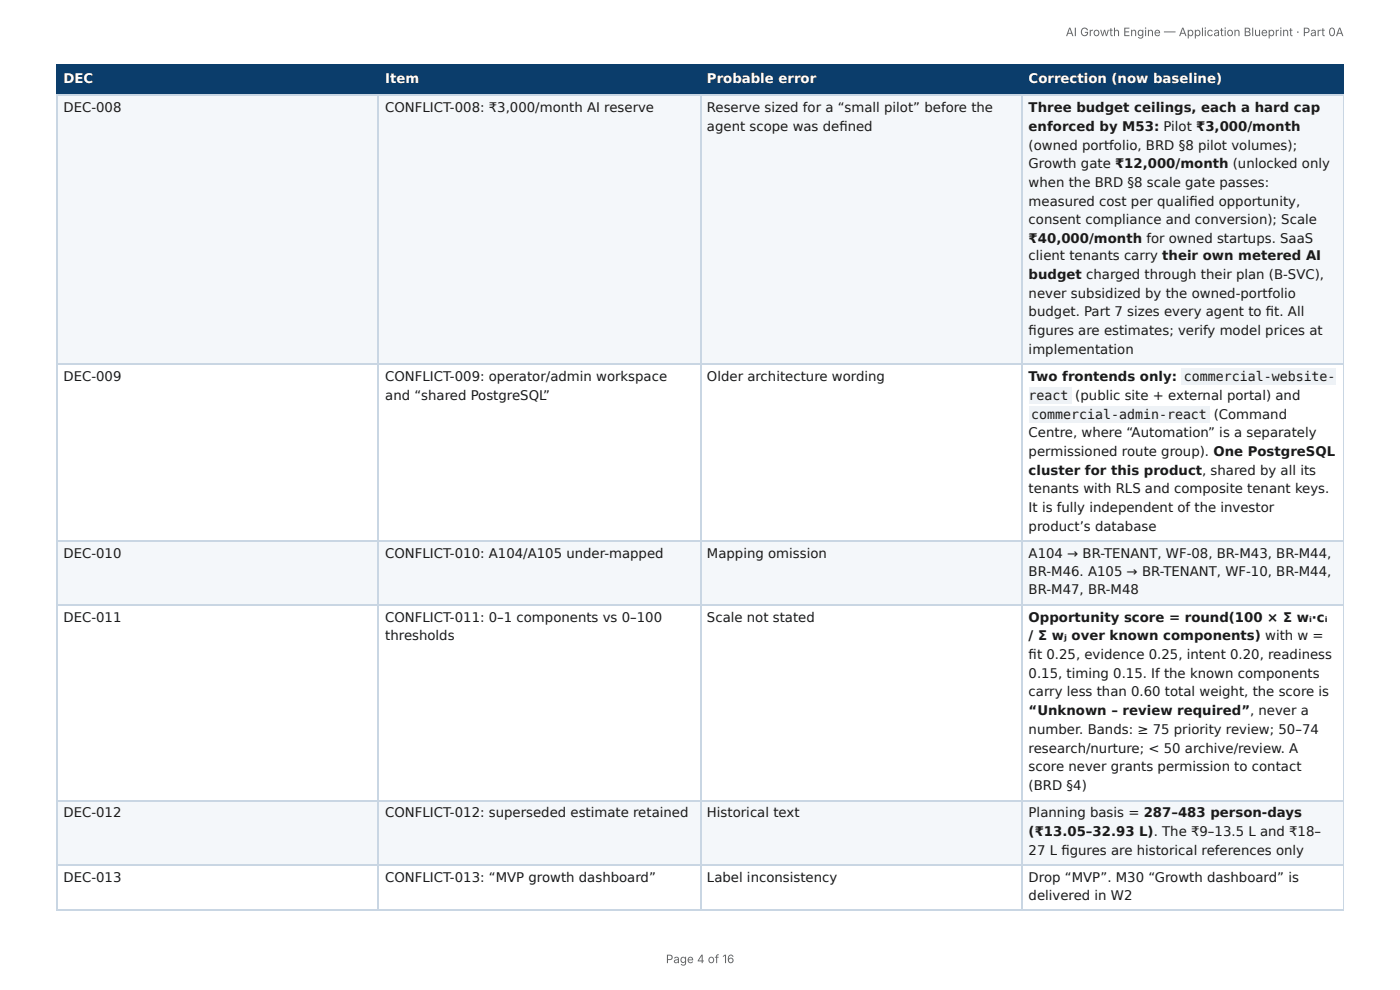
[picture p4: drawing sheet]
<svg xmlns="http://www.w3.org/2000/svg" width="297mm" height="210mm" viewBox="0 0 297 210" stroke-linecap="round" stroke-linejoin="round" font-family="sans-serif">
<defs><g id="words">
<g font-size="2.8" fill="#fff">
<text x="13.5" y="17.7">DEC</text>
<text x="81.8" y="17.7">Item</text>
<text x="150.2" y="17.7">Probable error</text>
<text x="218.5" y="17.7">Correction (now baseline)</text>
</g>
<g font-size="2.8" fill="#1a1a1a">
<text x="13.5" y="23.8">DEC-008</text>
<text x="81.8" y="23.8">CONFLICT-008: ₹3,000/month AI reserve</text>
<text x="150.2" y="23.8">Reserve sized for a “small pilot” before the</text>
<text x="218.5" y="23.8">Three budget ceilings, each a hard cap</text>
<text x="150.2" y="27.8">agent scope was defi ned</text>
<text x="218.5" y="27.8">enforced by M53: Pilot ₹3,000/month</text>
<text x="218.5" y="31.8">(owned portfolio, BRD §8 pilot volumes);</text>
<text x="218.5" y="35.7">Growth gate ₹12,000/month (unlocked only</text>
<text x="218.5" y="39.7">when the BRD §8 scale gate passes:</text>
<text x="218.5" y="43.7">measured cost per qualifi ed opportunity,</text>
<text x="218.5" y="47.6">consent compliance and conversion); Scale</text>
<text x="218.5" y="51.6">₹40,000/month for owned startups. SaaS</text>
<text x="218.5" y="55.3">client tenants carry their own metered AI</text>
<text x="218.5" y="59.3">budget charged through their plan (B-SVC),</text>
<text x="218.5" y="63.2">never subsidized by the owned-portfolio</text>
<text x="218.5" y="67.2">budget. Part 7 sizes every agent to fi t. All</text>
<text x="218.5" y="71.2">fi gures are estimates; verify model prices at</text>
<text x="218.5" y="75.1">implementation</text>
<text x="13.5" y="81">DEC-009</text>
<text x="81.8" y="81">CONFLICT-009: operator/admin workspace</text>
<text x="150.2" y="81">Older architecture wording</text>
<text x="218.5" y="81">Two frontends only:</text>
<text x="251.4" y="81">commercial-website-</text>
<text x="81.8" y="84.9">and “shared PostgreSQL”</text>
<text x="218.5" y="84.9">react</text>
<text x="219" y="88.9">commercial-admin-react</text>
<text x="228.4" y="84.9">(public site + external portal) and</text>
<text x="257.8" y="88.9">(Command</text>
<text x="218.5" y="92.9">Centre, where “Automation” is a separately</text>
<text x="218.5" y="96.8">permissioned route group). One PostgreSQL</text>
<text x="218.5" y="100.8">cluster for this product, shared by all its</text>
<text x="218.5" y="104.8">tenants with RLS and composite tenant keys.</text>
<text x="218.5" y="108.7">It is fully independent of the investor</text>
<text x="218.5" y="112.7">product’s database</text>
<text x="13.5" y="118.5">DEC-010</text>
<text x="81.8" y="118.5">CONFLICT-010: A104/A105 under-mapped</text>
<text x="150.2" y="118.5">Mapping omission</text>
<text x="218.5" y="118.5">A104 → BR-TENANT, WF-08, BR-M43, BR-M44,</text>
<text x="218.5" y="122.2">BR-M46. A105 → BR-TENANT, WF-10, BR-M44,</text>
<text x="218.5" y="126.2">BR-M47, BR-M48</text>
<text x="13.5" y="132">DEC-011</text>
<text x="81.8" y="132">CONFLICT-011: 0–1 components vs 0–100</text>
<text x="81.8" y="136">thresholds</text>
<text x="150.2" y="132">Scale not stated</text>
<text x="218.5" y="132">Opportunity score = round(100 × Σ wᵢ·cᵢ</text>
<text x="218.5" y="136">/ Σ wⱼ over known components) with w =</text>
<text x="218.5" y="140">fi t 0.25, evidence 0.25, intent 0.20, readiness</text>
<text x="218.5" y="143.9">0.15, timing 0.15. If the known components</text>
<text x="218.5" y="147.9">carry less than 0.60 total weight, the score is</text>
<text x="218.5" y="151.9">“Unknown – review required”, never a</text>
<text x="218.5" y="155.8">number. Bands: ≥ 75 priority review; 50–74</text>
<text x="218.5" y="159.8">research/nurture; &lt; 50 archive/review. A</text>
<text x="218.5" y="163.8">score never grants permission to contact</text>
<text x="218.5" y="167.7">(BRD §4)</text>
<text x="13.5" y="173.6">DEC-012</text>
<text x="81.8" y="173.6">CONFLICT-012: superseded estimate retained</text>
<text x="150.2" y="173.6">Historical text</text>
<text x="218.5" y="173.6">Planning basis = 287–483 person-days</text>
<text x="218.5" y="177.5">(₹13.05–32.93 L). The ₹9–13.5 L and ₹18–</text>
<text x="218.5" y="181.5">27 L fi gures are historical references only</text>
<text x="13.5" y="187.3">DEC-013</text>
<text x="81.8" y="187.3">CONFLICT-013: “MVP growth dashboard”</text>
<text x="150.2" y="187.3">Label inconsistency</text>
<text x="218.5" y="187.3">Drop “MVP”. M30 “Growth dashboard” is</text>
<text x="218.5" y="191">delivered in W2</text>
</g>
<g font-size="2.5" fill="#666">
<text x="226.4" y="7.7">AI Growth Engine — Application Blueprint · Part 0A</text>
<text x="141.4" y="204.5">Page 4 of 16</text>
</g>
</g></defs>
<g fill="#0b3d6b">
<path d="M12.2 14h68.2v6.1h-68.2z"/>
<path d="M80.4 14h68.3v6.1h-68.3z"/>
<path d="M148.7 14h68.3v6.1h-68.3z"/>
<path d="M217 14h68.4v6.1h-68.4z"/>
</g>
<g fill="#f4f7fa">
<path d="M12.2 20.1h68.2v57.4h-68.2z"/>
<path d="M80.4 20.1h68.3v57.4h-68.3z"/>
<path d="M148.7 20.1h68.3v57.4h-68.3z"/>
<path d="M217 20.1h68.4v57.4h-68.4z"/>
<path d="M12.2 114.8h68.2v13.8h-68.2z"/>
<path d="M80.4 114.8h68.3v13.8h-68.3z"/>
<path d="M148.7 114.8h68.3v13.8h-68.3z"/>
<path d="M217 114.8h68.4v13.8h-68.4z"/>
<path d="M12.2 169.9h68.2v13.7h-68.2z"/>
<path d="M80.4 169.9h68.3v13.7h-68.3z"/>
<path d="M148.7 169.9h68.3v13.7h-68.3z"/>
<path d="M217 169.9h68.4v13.7h-68.4z"/>
</g>
<path d="M11.9 13.9h273.5M12 13.8v6.6M80.3 13.8v6.6M148.8 13.8v6.6M217.1 13.8v6.6M11.9 20.2h273.5" fill="none" stroke="#0b3d6b" stroke-width=".26"/>
<path d="M285.3 13.8v6.6" fill="none" stroke="#0b3d6b" stroke-width=".21"/>
<path d="M11.9 20.2h273.5M12 20.4v173M80.3 20.4v173M148.8 20.4v173M217.1 20.4v173M11.9 77.4h273.5M11.9 115h273.5M11.9 128.5h273.5M11.9 170h273.5M11.9 183.8h273.5M11.9 193.3h273.5" fill="none" stroke="#c9d6e3" stroke-width=".26"/>
<path d="M285.3 20.4v173" fill="none" stroke="#c9d6e3" stroke-width=".21"/>
<g fill="#eef2f6">
<path d="M250.8 78.3h32.8v3.5h-32.8z"/>
<path d="M218.5 82.3h9v3.4h-9z"/>
<path d="M218.5 86.3h38.4v3.4h-38.4z"/>
</g>
<use href="#words"/>
</svg>
